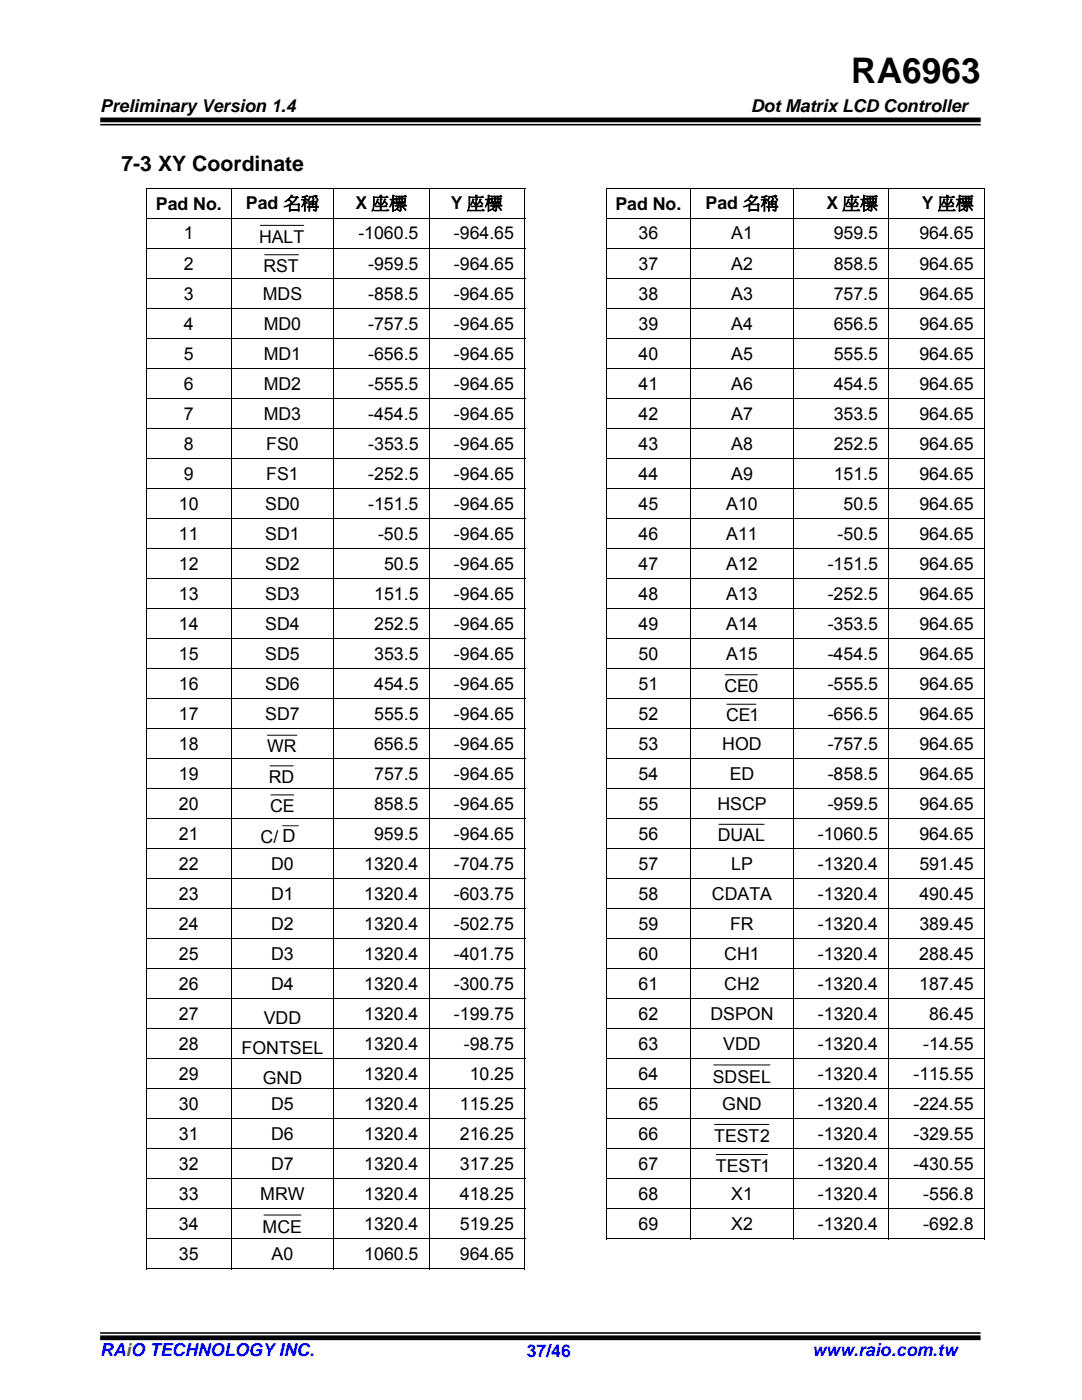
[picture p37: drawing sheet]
<svg xmlns="http://www.w3.org/2000/svg" width="216mm" height="279mm" viewBox="0 0 216 279" stroke-linecap="round" stroke-linejoin="round" font-family="sans-serif">
<defs><g id="words">
<text font-size="7" x="169.9" y="16.5">RA6963</text>
<text font-size="4.2" x="24.2" y="34.1">7-3 XY Coordinate</text>
<g font-size="3.5">
<text x="20" y="22.4">Preliminary Version 1.4</text>
<text x="149.8" y="22.4">Dot Matrix LCD Controller</text>
<text x="31.1" y="41.9">Pad No.</text>
<text x="49.1" y="41.6">Pad 名稱</text>
<text x="70.9" y="41.6">X 座標</text>
<text x="90" y="41.6">Y 座標</text>
<text x="122.8" y="41.9">Pad No.</text>
<text x="140.8" y="41.6">Pad 名稱</text>
<text x="164.9" y="41.6">X 座標</text>
<text x="184" y="41.6">Y 座標</text>
<text x="36.7" y="47.8">1</text>
<text x="71.5" y="47.8">-1060.5</text>
<text x="90.6" y="47.8">-964.65</text>
<text x="127.4" y="47.8">36</text>
<text x="145.9" y="47.8">A1</text>
<text x="166.4" y="47.8">959.5</text>
<text x="183.5" y="47.8">964.65</text>
<text x="36.7" y="53.8">2</text>
<text x="51.7" y="48.5">HALT</text>
<text x="73.5" y="53.8">-959.5</text>
<text x="90.6" y="53.8">-964.65</text>
<text x="127.4" y="53.8">37</text>
<text x="145.9" y="53.8">A2</text>
<text x="166.4" y="53.8">858.5</text>
<text x="183.5" y="53.8">964.65</text>
<text x="36.7" y="59.8">3</text>
<text x="52.4" y="59.8">MDS</text>
<text x="52.6" y="54.3">RST</text>
<text x="73.5" y="59.8">-858.5</text>
<text x="90.6" y="59.8">-964.65</text>
<text x="127.4" y="59.8">38</text>
<text x="145.9" y="59.8">A3</text>
<text x="166.4" y="59.8">757.5</text>
<text x="183.5" y="59.8">964.65</text>
<text x="36.7" y="65.8">4</text>
<text x="52.6" y="65.8">MD0</text>
<text x="73.5" y="65.8">-757.5</text>
<text x="90.6" y="65.8">-964.65</text>
<text x="127.4" y="65.8">39</text>
<text x="145.9" y="65.8">A4</text>
<text x="166.4" y="65.8">656.5</text>
<text x="183.5" y="65.8">964.65</text>
<text x="36.7" y="71.8">5</text>
<text x="52.6" y="71.8">MD1</text>
<text x="73.5" y="71.8">-656.5</text>
<text x="90.6" y="71.8">-964.65</text>
<text x="127.4" y="71.8">40</text>
<text x="145.9" y="71.8">A5</text>
<text x="166.4" y="71.8">555.5</text>
<text x="183.5" y="71.8">964.65</text>
<text x="36.7" y="77.7">6</text>
<text x="52.6" y="77.7">MD2</text>
<text x="73.5" y="77.7">-555.5</text>
<text x="90.6" y="77.7">-964.65</text>
<text x="127.4" y="77.7">41</text>
<text x="145.9" y="77.7">A6</text>
<text x="166.4" y="77.7">454.5</text>
<text x="183.5" y="77.7">964.65</text>
<text x="36.7" y="83.7">7</text>
<text x="52.6" y="83.7">MD3</text>
<text x="73.5" y="83.7">-454.5</text>
<text x="90.6" y="83.7">-964.65</text>
<text x="127.4" y="83.7">42</text>
<text x="145.9" y="83.7">A7</text>
<text x="166.4" y="83.7">353.5</text>
<text x="183.5" y="83.7">964.65</text>
<text x="36.7" y="89.7">8</text>
<text x="53.1" y="89.7">FS0</text>
<text x="73.5" y="89.7">-353.5</text>
<text x="90.6" y="89.7">-964.65</text>
<text x="127.4" y="89.7">43</text>
<text x="145.9" y="89.7">A8</text>
<text x="166.4" y="89.7">252.5</text>
<text x="183.5" y="89.7">964.65</text>
<text x="36.7" y="95.7">9</text>
<text x="53.1" y="95.7">FS1</text>
<text x="73.5" y="95.7">-252.5</text>
<text x="90.6" y="95.7">-964.65</text>
<text x="127.4" y="95.7">44</text>
<text x="145.9" y="95.7">A9</text>
<text x="166.4" y="95.7">151.5</text>
<text x="183.5" y="95.7">964.65</text>
<text x="35.7" y="101.7">10</text>
<text x="52.9" y="101.7">SD0</text>
<text x="73.5" y="101.7">-151.5</text>
<text x="90.6" y="101.7">-964.65</text>
<text x="127.4" y="101.7">45</text>
<text x="144.9" y="101.7">A10</text>
<text x="168.3" y="101.7">50.5</text>
<text x="183.5" y="101.7">964.65</text>
<text x="35.7" y="107.7">11</text>
<text x="52.9" y="107.7">SD1</text>
<text x="75.4" y="107.7">-50.5</text>
<text x="90.6" y="107.7">-964.65</text>
<text x="127.4" y="107.7">46</text>
<text x="144.9" y="107.7">A11</text>
<text x="167.1" y="107.7">-50.5</text>
<text x="183.5" y="107.7">964.65</text>
<text x="35.7" y="113.7">12</text>
<text x="52.9" y="113.7">SD2</text>
<text x="76.6" y="113.7">50.5</text>
<text x="90.6" y="113.7">-964.65</text>
<text x="127.4" y="113.7">47</text>
<text x="144.9" y="113.7">A12</text>
<text x="165.2" y="113.7">-151.5</text>
<text x="183.4" y="113.7">964.65</text>
<text x="35.7" y="119.7">13</text>
<text x="52.9" y="119.7">SD3</text>
<text x="74.7" y="119.7">151.5</text>
<text x="90.6" y="119.7">-964.65</text>
<text x="127.4" y="119.7">48</text>
<text x="144.9" y="119.7">A13</text>
<text x="165.2" y="119.7">-252.5</text>
<text x="183.4" y="119.7">964.65</text>
<text x="35.7" y="125.7">14</text>
<text x="52.9" y="125.7">SD4</text>
<text x="74.7" y="125.7">252.5</text>
<text x="90.6" y="125.7">-964.65</text>
<text x="127.4" y="125.7">49</text>
<text x="144.9" y="125.7">A14</text>
<text x="165.2" y="125.7">-353.5</text>
<text x="183.4" y="125.7">964.65</text>
<text x="35.7" y="131.7">15</text>
<text x="52.9" y="131.7">SD5</text>
<text x="74.7" y="131.7">353.5</text>
<text x="90.6" y="131.7">-964.65</text>
<text x="127.4" y="131.7">50</text>
<text x="144.9" y="131.7">A15</text>
<text x="165.2" y="131.7">-454.5</text>
<text x="183.4" y="131.7">964.65</text>
<text x="35.7" y="137.6">16</text>
<text x="52.9" y="137.6">SD6</text>
<text x="74.7" y="137.6">454.5</text>
<text x="90.6" y="137.6">-964.65</text>
<text x="127.4" y="137.6">51</text>
<text x="165.2" y="137.6">-555.5</text>
<text x="183.4" y="137.6">964.65</text>
<text x="35.7" y="143.6">17</text>
<text x="52.9" y="143.6">SD7</text>
<text x="74.7" y="143.6">555.5</text>
<text x="90.6" y="143.6">-964.65</text>
<text x="127.4" y="143.6">52</text>
<text x="144.5" y="138.2">CE0</text>
<text x="144.9" y="144">CE1</text>
<text x="165.2" y="143.6">-656.5</text>
<text x="183.4" y="143.6">964.65</text>
<text x="35.7" y="149.6">18</text>
<text x="74.7" y="149.6">656.5</text>
<text x="90.6" y="149.6">-964.65</text>
<text x="127.4" y="149.6">53</text>
<text x="144.1" y="149.6">HOD</text>
<text x="165.2" y="149.6">-757.5</text>
<text x="183.4" y="149.6">964.65</text>
<text x="35.7" y="155.6">19</text>
<text x="53.3" y="150.1">WR</text>
<text x="74.7" y="155.6">757.5</text>
<text x="90.6" y="155.6">-964.65</text>
<text x="127.4" y="155.6">54</text>
<text x="145.6" y="155.6">ED</text>
<text x="165.2" y="155.6">-858.5</text>
<text x="183.4" y="155.6">964.65</text>
<text x="35.7" y="161.6">20</text>
<text x="53.6" y="156.3">RD</text>
<text x="74.7" y="161.6">858.5</text>
<text x="90.6" y="161.6">-964.65</text>
<text x="127.4" y="161.6">55</text>
<text x="143.1" y="161.6">HSCP</text>
<text x="165.2" y="161.6">-959.5</text>
<text x="183.5" y="161.6">964.65</text>
<text x="35.7" y="167.6">21</text>
<text x="53.9" y="162.1">CE</text>
<text x="74.7" y="167.6">959.5</text>
<text x="90.6" y="167.6">-964.65</text>
<text x="127.4" y="167.6">56</text>
<text x="143.2" y="167.9">DUAL</text>
<text x="163.2" y="167.6">-1060.5</text>
<text x="183.4" y="167.6">964.65</text>
<text x="35.7" y="173.6">22</text>
<text x="52" y="168.1">C/ D</text>
<text x="54.1" y="173.6">D0</text>
<text x="72.7" y="173.6">1320.4</text>
<text x="90.6" y="173.6">-704.75</text>
<text x="127.4" y="173.6">57</text>
<text x="145.9" y="173.6">LP</text>
<text x="163.2" y="173.6">-1320.4</text>
<text x="183.5" y="173.6">591.45</text>
<text x="35.7" y="179.6">23</text>
<text x="54.1" y="179.6">D1</text>
<text x="72.7" y="179.6">1320.4</text>
<text x="90.6" y="179.6">-603.75</text>
<text x="127.4" y="179.6">58</text>
<text x="142.1" y="179.6">CDATA</text>
<text x="163.2" y="179.6">-1320.4</text>
<text x="183.5" y="179.6">490.45</text>
<text x="35.7" y="185.6">24</text>
<text x="54.1" y="185.6">D2</text>
<text x="72.7" y="185.6">1320.4</text>
<text x="90.6" y="185.6">-502.75</text>
<text x="127.4" y="185.6">59</text>
<text x="145.7" y="185.6">FR</text>
<text x="163.2" y="185.6">-1320.4</text>
<text x="183.4" y="185.6">389.45</text>
<text x="35.7" y="191.6">25</text>
<text x="54.1" y="191.6">D3</text>
<text x="72.7" y="191.6">1320.4</text>
<text x="90.6" y="191.6">-401.75</text>
<text x="127.4" y="191.6">60</text>
<text x="144.5" y="191.6">CH1</text>
<text x="163.2" y="191.6">-1320.4</text>
<text x="183.4" y="191.6">288.45</text>
<text x="35.7" y="197.5">26</text>
<text x="54.1" y="197.5">D4</text>
<text x="72.7" y="197.5">1320.4</text>
<text x="90.6" y="197.5">-300.75</text>
<text x="127.4" y="197.5">61</text>
<text x="144.5" y="197.5">CH2</text>
<text x="163.2" y="197.5">-1320.4</text>
<text x="183.4" y="197.5">187.45</text>
<text x="35.7" y="203.5">27</text>
<text x="72.7" y="203.5">1320.4</text>
<text x="90.6" y="203.5">-199.75</text>
<text x="127.4" y="203.5">62</text>
<text x="141.8" y="203.5">DSPON</text>
<text x="163.2" y="203.5">-1320.4</text>
<text x="185.4" y="203.5">86.45</text>
<text x="35.7" y="209.5">28</text>
<text x="52.6" y="204.4">VDD</text>
<text x="72.7" y="209.5">1320.4</text>
<text x="92.5" y="209.5">-98.75</text>
<text x="127.4" y="209.5">63</text>
<text x="144.3" y="209.5">VDD</text>
<text x="163.2" y="209.5">-1320.4</text>
<text x="184.2" y="209.5">-14.55</text>
<text x="35.7" y="215.5">29</text>
<text x="48.2" y="210.4">FONTSEL</text>
<text x="72.7" y="215.5">1320.4</text>
<text x="93.7" y="215.5">10.25</text>
<text x="127.4" y="215.5">64</text>
<text x="163.2" y="215.5">-1320.4</text>
<text x="182.3" y="215.5">-115.55</text>
<text x="35.7" y="221.5">30</text>
<text x="52.4" y="216.4">GND</text>
<text x="54.1" y="221.5">D5</text>
<text x="72.7" y="221.5">1320.4</text>
<text x="91.8" y="221.5">115.25</text>
<text x="127.4" y="221.5">65</text>
<text x="142.2" y="216">SDSEL</text>
<text x="144.1" y="221.5">GND</text>
<text x="163.2" y="221.5">-1320.4</text>
<text x="182.3" y="221.5">-224.55</text>
<text x="35.7" y="227.5">31</text>
<text x="54.1" y="227.5">D6</text>
<text x="72.7" y="227.5">1320.4</text>
<text x="91.8" y="227.5">216.25</text>
<text x="127.4" y="227.5">66</text>
<text x="142.5" y="227.8">TEST2</text>
<text x="163.2" y="227.5">-1320.4</text>
<text x="182.3" y="227.5">-329.55</text>
<text x="35.7" y="233.5">32</text>
<text x="54.1" y="233.5">D7</text>
<text x="72.7" y="233.5">1320.4</text>
<text x="91.8" y="233.5">317.25</text>
<text x="127.4" y="233.5">67</text>
<text x="142.9" y="233.8">TEST1</text>
<text x="163.2" y="233.5">-1320.4</text>
<text x="182.3" y="233.5">-430.55</text>
<text x="35.7" y="239.5">33</text>
<text x="51.9" y="239.5">MRW</text>
<text x="72.7" y="239.5">1320.4</text>
<text x="91.8" y="239.5">418.25</text>
<text x="127.4" y="239.5">68</text>
<text x="145.9" y="239.5">X1</text>
<text x="163.2" y="239.5">-1320.4</text>
<text x="184.2" y="239.5">-556.8</text>
<text x="35.7" y="245.5">34</text>
<text x="52.4" y="246">MCE</text>
<text x="72.7" y="245.5">1320.4</text>
<text x="91.8" y="245.5">519.25</text>
<text x="127.4" y="245.5">69</text>
<text x="145.9" y="245.5">X2</text>
<text x="163.2" y="245.5">-1320.4</text>
<text x="184.2" y="245.5">-692.8</text>
<text x="35.7" y="251.5">35</text>
<text x="54.2" y="251.5">A0</text>
<text x="72.7" y="251.5">1060.5</text>
<text x="91.8" y="251.5">964.65</text>
</g>
<g font-size="3.5" fill="#00f">
<text x="20" y="270.7">RAiO TECHNOLOGY INC.</text>
<text x="105.1" y="270.9">37/46</text>
<text x="162.1" y="270.7">www.raio.com.tw</text>
</g>
</g></defs>
<g fill="#000">
<path d="M29.1 37.5h.2v.2h-.2zM104.6 37.5h.2v.2h-.2zM120.8 37.5h.2v.2h-.2zM196.3 37.5h.2v.2h-.2zM120.8 43.5h.2v.1h-.2zM120.8 49.5h.2v.1h-.2zM120.8 55.5h.2v.1h-.2zM120.8 61.4h.2v.2h-.2zM120.8 67.4h.2v.2h-.2zM120.8 73.4h.2v.2h-.2zM120.8 79.4h.2v.2h-.2zM120.8 85.4h.2v.2h-.2z"/>
<path d="M120.8 91.4h.2v.2h-.2zM120.8 97.4h.2v.2h-.2zM120.8 103.4h.2v.1h-.2zM120.8 109.4h.2v.1h-.2zM120.8 115.4h.2v.1h-.2zM120.8 121.3h.2v.2h-.2zM120.8 127.3h.2v.2h-.2zM120.8 133.3h.2v.2h-.2zM120.8 139.3h.2v.2h-.2zM120.8 145.3h.2v.2h-.2zM120.8 151.3h.2v.2h-.2zM120.8 157.3h.2v.2h-.2z"/>
<path d="M120.8 163.3h.2v.1h-.2zM120.8 169.3h.2v.1h-.2zM120.8 175.3h.2v.1h-.2zM120.8 181.3h.2v.1h-.2zM120.8 187.2h.2v.2h-.2zM120.8 193.2h.2v.2h-.2zM120.8 199.2h.2v.2h-.2zM120.8 205.2h.2v.2h-.2zM120.8 211.2h.2v.2h-.2zM120.8 217.2h.2v.2h-.2zM120.8 223.2h.2v.2h-.2zM120.8 229.2h.2v.1h-.2z"/>
<path d="M120.8 235.2h.2v.1h-.2zM104.6 253.1h.2v.2h-.2zM120.8 241.2h.2v.1h-.2zM120.8 247.1h.2v.2h-.2zM196.3 247.1h.2v.2h-.2z"/>
<path d="M20 23.5h175.7v.9h-175.7zM20 24.7h175.7v.3h-175.7z"/>
<path d="M20 265.9h175.7v.3h-175.7zM20 266.5h175.7v1h-175.7z"/>
</g>
<g fill="none" stroke="#000" stroke-width=".2">
<path d="M29.1 37.6h75.7M29.2 37.7v5.8M46.2 37.7v5.8M66.6 37.7v5.8M85.6 37.7v5.8M104.7 37.7v5.8M120.9 37.7v5.8M137.9 37.7v5.8M158.3 37.7v5.8M177.3 37.7v5.8M196.4 37.7v5.8M196.5 37.6h-75.5"/>
<path d="M29.1 43.6h75.7M29.1 49.6h75.7M29.1 55.5h75.7M29.2 43.6v5.9M29.2 49.6v5.9M29.2 55.6v5.8M46.2 43.6v5.9M46.2 49.6v5.9M46.2 55.6v5.8M51.9 45h8.7M52.8 50.8h6.8M66.6 43.6v5.9"/>
<path d="M66.6 49.6v5.9M66.6 55.6v5.8M85.6 43.6v5.9M85.6 49.6v5.9M85.6 55.6v5.8M104.7 43.6v5.9M104.7 49.6v5.9M104.7 55.6v5.8M120.9 43.6v5.9M120.9 49.6v5.9M120.9 55.6v5.8M121 49.6h75.5"/>
<path d="M137.9 43.6v5.9M137.9 49.6v5.9M137.9 55.6v5.8M158.3 43.6v5.9M158.3 49.6v5.9M158.3 55.6v5.8M177.3 43.6v5.9M177.3 49.6v5.9M177.3 55.6v5.8M196.4 43.6v5.9M196.4 49.6v5.9M196.4 55.6v5.8"/>
<path d="M196.5 43.6h-75.5M196.5 55.5h-75.5M29.1 61.5h75.7M29.1 67.5h75.7M29.1 73.5h75.7M29.1 79.5h75.7M29.2 61.6v5.8M29.2 67.6v5.8M29.2 73.6v5.8M29.2 79.6v5.8M46.2 61.6v5.8M46.2 67.6v5.8"/>
<path d="M46.2 73.6v5.8M46.2 79.6v5.8M66.6 61.6v5.8M66.6 67.6v5.8M66.6 73.6v5.8M66.6 79.6v5.8M85.6 61.6v5.8M85.6 67.6v5.8M85.6 73.6v5.8M85.6 79.6v5.8M104.7 61.6v5.8M104.7 67.6v5.8"/>
<path d="M104.7 73.6v5.8M104.7 79.6v5.8M120.9 61.6v5.8M120.9 67.6v5.8M120.9 73.6v5.8M120.9 79.6v5.8M137.9 61.6v5.8M137.9 67.6v5.8M137.9 73.6v5.8M137.9 79.6v5.8M158.3 61.6v5.8M158.3 67.6v5.8"/>
<path d="M158.3 73.6v5.8M158.3 79.6v5.8M177.3 61.6v5.8M177.3 67.6v5.8M177.3 73.6v5.8M177.3 79.6v5.8M196.4 61.6v5.8M196.4 67.6v5.8M196.4 73.6v5.8M196.4 79.6v5.8M196.5 61.5h-75.5M196.5 67.5h-75.5"/>
<path d="M196.5 73.5h-75.5M196.5 79.5h-75.5M29.1 85.5h75.7M29.1 91.5h75.7M29.1 97.5h75.7M29.2 85.6v5.8M29.2 91.6v5.8M29.2 97.6v5.8M46.2 85.6v5.8M46.2 91.6v5.8M46.2 97.6v5.8M66.6 85.6v5.8"/>
<path d="M66.6 91.6v5.8M66.6 97.6v5.8M85.6 85.6v5.8M85.6 91.6v5.8M85.6 97.6v5.8M104.7 85.6v5.8M104.7 91.6v5.8M104.7 97.6v5.8M120.9 85.6v5.8M120.9 91.6v5.8M120.9 97.6v5.8M121 85.5h75.5"/>
<path d="M137.9 85.6v5.8M137.9 91.6v5.8M137.9 97.6v5.8M158.3 85.6v5.8M158.3 91.6v5.8M158.3 97.6v5.8M177.3 85.6v5.8M177.3 91.6v5.8M177.3 97.6v5.8M196.4 85.6v5.8M196.4 91.6v5.8M196.4 97.6v5.8"/>
<path d="M196.5 91.5h-75.5M196.5 97.5h-75.5M29.1 103.5h75.7M29.1 109.5h75.7M29.1 115.4h75.7M29.2 103.5v5.9M29.2 109.5v5.9M29.2 115.5v5.8M46.2 103.5v5.9M46.2 109.5v5.9M46.2 115.5v5.8M66.6 103.5v5.9"/>
<path d="M66.6 109.5v5.9M66.6 115.5v5.8M85.6 103.5v5.9M85.6 109.5v5.9M85.6 115.5v5.8M104.7 103.5v5.9M104.7 109.5v5.9M104.7 115.5v5.8M120.9 103.5v5.9M120.9 109.5v5.9M120.9 115.5v5.8M121 115.4h75.5"/>
<path d="M137.9 103.5v5.9M137.9 109.5v5.9M137.9 115.5v5.8M158.3 103.5v5.9M158.3 109.5v5.9M158.3 115.5v5.8M177.3 103.5v5.9M177.3 109.5v5.9M177.3 115.5v5.8M196.4 103.5v5.9M196.4 109.5v5.9M196.4 115.5v5.8"/>
<path d="M196.5 103.5h-75.5M196.5 109.5h-75.5M29.1 121.4h75.7M29.1 127.4h75.7M29.1 133.4h75.7M29.1 139.4h75.7M29.2 121.5v5.8M29.2 127.5v5.8M29.2 133.5v5.8M29.2 139.5v5.8M46.2 121.5v5.8M46.2 127.5v5.8"/>
<path d="M46.2 133.5v5.8M46.2 139.5v5.8M66.6 121.5v5.8M66.6 127.5v5.8M66.6 133.5v5.8M66.6 139.5v5.8M85.6 121.5v5.8M85.6 127.5v5.8M85.6 133.5v5.8M85.6 139.5v5.8M104.7 121.5v5.8M104.7 127.5v5.8"/>
<path d="M104.7 133.5v5.8M104.7 139.5v5.8M120.9 121.5v5.8M120.9 127.5v5.8M120.9 133.5v5.8M120.9 139.5v5.8M121 121.4h75.5M121 127.4h75.5M121 133.4h75.5M137.9 121.5v5.8M137.9 127.5v5.8M137.9 133.5v5.8"/>
<path d="M137.9 139.5v5.8M144.7 134.7h6.4M158.3 121.5v5.8M158.3 127.5v5.8M158.3 133.5v5.8M158.3 139.5v5.8M177.3 121.5v5.8M177.3 127.5v5.8M177.3 133.5v5.8M177.3 139.5v5.8M196.4 121.5v5.8M196.4 127.5v5.8"/>
<path d="M196.4 133.5v5.8M196.4 139.5v5.8M196.5 139.4h-75.5M29.1 145.4h75.7M29.1 151.4h75.7M29.1 157.4h75.7M29.2 145.5v5.8M29.2 151.5v5.8M29.2 157.5v5.8M46.2 145.5v5.8M46.2 151.5v5.8M46.2 157.5v5.8"/>
<path d="M53.4 146.7h5.8M53.9 152.8h4.6M54.1 158.6h4.5M66.6 145.5v5.8M66.6 151.5v5.8M66.6 157.5v5.8M85.6 145.5v5.8M85.6 151.5v5.8M85.6 157.5v5.8M104.7 145.5v5.8M104.7 151.5v5.8M104.7 157.5v5.8"/>
<path d="M120.9 145.5v5.8M120.9 151.5v5.8M120.9 157.5v5.8M121 145.4h75.5M121 157.4h75.5M137.9 145.5v5.8M137.9 151.5v5.8M137.9 157.5v5.8M145.1 140.5h5.7M158.3 145.5v5.8M158.3 151.5v5.8M158.3 157.5v5.8"/>
<path d="M177.3 145.5v5.8M177.3 151.5v5.8M177.3 157.5v5.8M196.4 145.5v5.8M196.4 151.5v5.8M196.4 157.5v5.8M196.5 151.4h-75.5M29.1 163.4h75.7M29.1 169.4h75.7M29.1 175.3h75.7M29.2 163.4v5.9M29.2 169.4v5.9"/>
<path d="M29.2 175.4v5.9M46.2 163.4v5.9M46.2 169.4v5.9M46.2 175.4v5.9M56.4 164.8h3.1M66.6 163.4v5.9M66.6 169.4v5.9M66.6 175.4v5.9M85.6 163.4v5.9M85.6 169.4v5.9M85.6 175.4v5.9M104.7 163.4v5.9"/>
<path d="M104.7 169.4v5.9M104.7 175.4v5.9M120.9 163.4v5.9M120.9 169.4v5.9M120.9 175.4v5.9M121 163.4h75.5M137.9 163.4v5.9M137.9 169.4v5.9M137.9 175.4v5.9M143.5 164.5h9M158.3 163.4v5.9M158.3 169.4v5.9"/>
<path d="M158.3 175.4v5.9M177.3 163.4v5.9M177.3 169.4v5.9M177.3 175.4v5.9M196.4 163.4v5.9M196.4 169.4v5.9M196.4 175.4v5.9M196.5 169.4h-75.5M196.5 175.3h-75.5M29.1 181.3h75.7M29.1 187.3h75.7M29.1 193.3h75.7"/>
<path d="M29.1 199.3h75.7M29.2 181.4v5.8M29.2 187.4v5.8M29.2 193.4v5.8M29.2 199.4v5.8M46.2 181.4v5.8M46.2 187.4v5.8M46.2 193.4v5.8M46.2 199.4v5.8M66.6 181.4v5.8M66.6 187.4v5.8M66.6 193.4v5.8"/>
<path d="M66.6 199.4v5.8M85.6 181.4v5.8M85.6 187.4v5.8M85.6 193.4v5.8M85.6 199.4v5.8M104.7 181.4v5.8M104.7 187.4v5.8M104.7 193.4v5.8M104.7 199.4v5.8M120.9 181.4v5.8M120.9 187.4v5.8M120.9 193.4v5.8"/>
<path d="M120.9 199.4v5.8M121 181.3h75.5M121 187.3h75.5M137.9 181.4v5.8M137.9 187.4v5.8M137.9 193.4v5.8M137.9 199.4v5.8M158.3 181.4v5.8M158.3 187.4v5.8M158.3 193.4v5.8M158.3 199.4v5.8M177.3 181.4v5.8"/>
<path d="M177.3 187.4v5.8M177.3 193.4v5.8M177.3 199.4v5.8M196.4 181.4v5.8M196.4 187.4v5.8M196.4 193.4v5.8M196.4 199.4v5.8M196.5 193.3h-75.5M196.5 199.3h-75.5M29.1 205.3h75.7M29.1 211.3h75.7M29.1 217.3h75.7"/>
<path d="M29.2 205.4v5.8M29.2 211.4v5.8M29.2 217.4v5.8M46.2 205.4v5.8M46.2 211.4v5.8M46.2 217.4v5.8M66.6 205.4v5.8M66.6 211.4v5.8M66.6 217.4v5.8M85.6 205.4v5.8M85.6 211.4v5.8M85.6 217.4v5.8"/>
<path d="M104.7 205.4v5.8M104.7 211.4v5.8M104.7 217.4v5.8M120.9 205.4v5.8M120.9 211.4v5.8M120.9 217.4v5.8M121 211.3h75.5M137.9 205.4v5.8M137.9 211.4v5.8M137.9 217.4v5.8M142.4 212.5h11.2M158.3 205.4v5.8"/>
<path d="M158.3 211.4v5.8M158.3 217.4v5.8M177.3 205.4v5.8M177.3 211.4v5.8M177.3 217.4v5.8M196.4 205.4v5.8M196.4 211.4v5.8M196.4 217.4v5.8M196.5 205.3h-75.5M196.5 217.3h-75.5M29.1 223.3h75.7M29.1 229.3h75.7"/>
<path d="M29.1 235.2h75.7M29.2 223.4v5.8M29.2 229.3v5.9M29.2 235.3v5.9M46.2 223.4v5.8M46.2 229.3v5.9M46.2 235.3v5.9M66.6 223.4v5.8M66.6 229.3v5.9M66.6 235.3v5.9M85.6 223.4v5.8M85.6 229.3v5.9"/>
<path d="M85.6 235.3v5.9M104.7 223.4v5.8M104.7 229.3v5.9M104.7 235.3v5.9M120.9 223.4v5.8M120.9 229.3v5.9M120.9 235.3v5.9M121 229.3h75.5M137.9 223.4v5.8M137.9 229.3v5.9M137.9 235.3v5.9M142.6 224.4h10.8"/>
<path d="M142.9 230.4h10.2M158.3 223.4v5.8M158.3 229.3v5.9M158.3 235.3v5.9M177.3 223.4v5.8M177.3 229.3v5.9M177.3 235.3v5.9M196.4 223.4v5.8M196.4 229.3v5.9M196.4 235.3v5.9M196.5 223.3h-75.5M196.5 235.2h-75.5"/>
<path d="M29.1 241.2h75.7M29.1 247.2h75.7M29.1 253.2h17M29.2 241.3v5.8M29.2 247.3v6M46.2 241.3v5.8M46.2 247.3v6M46.2 253.2h20.3M52.7 242.5h7.3M66.6 241.3v5.8M66.6 247.3v6M66.7 253.2h18.8"/>
<path d="M85.6 241.3v5.8M85.6 247.3v6M85.7 253.2h18.9M104.7 241.3v5.8M104.7 247.3v6M120.9 241.3v6M121 247.2h16.8M137.9 241.3v6M137.9 247.2h20.3M158.3 241.3v6M158.3 247.2h18.9M177.3 241.3v6"/>
<path d="M177.4 247.2h18.9M196.4 241.3v6M196.5 241.2h-75.5"/>
</g>
<use href="#words"/>
</svg>
